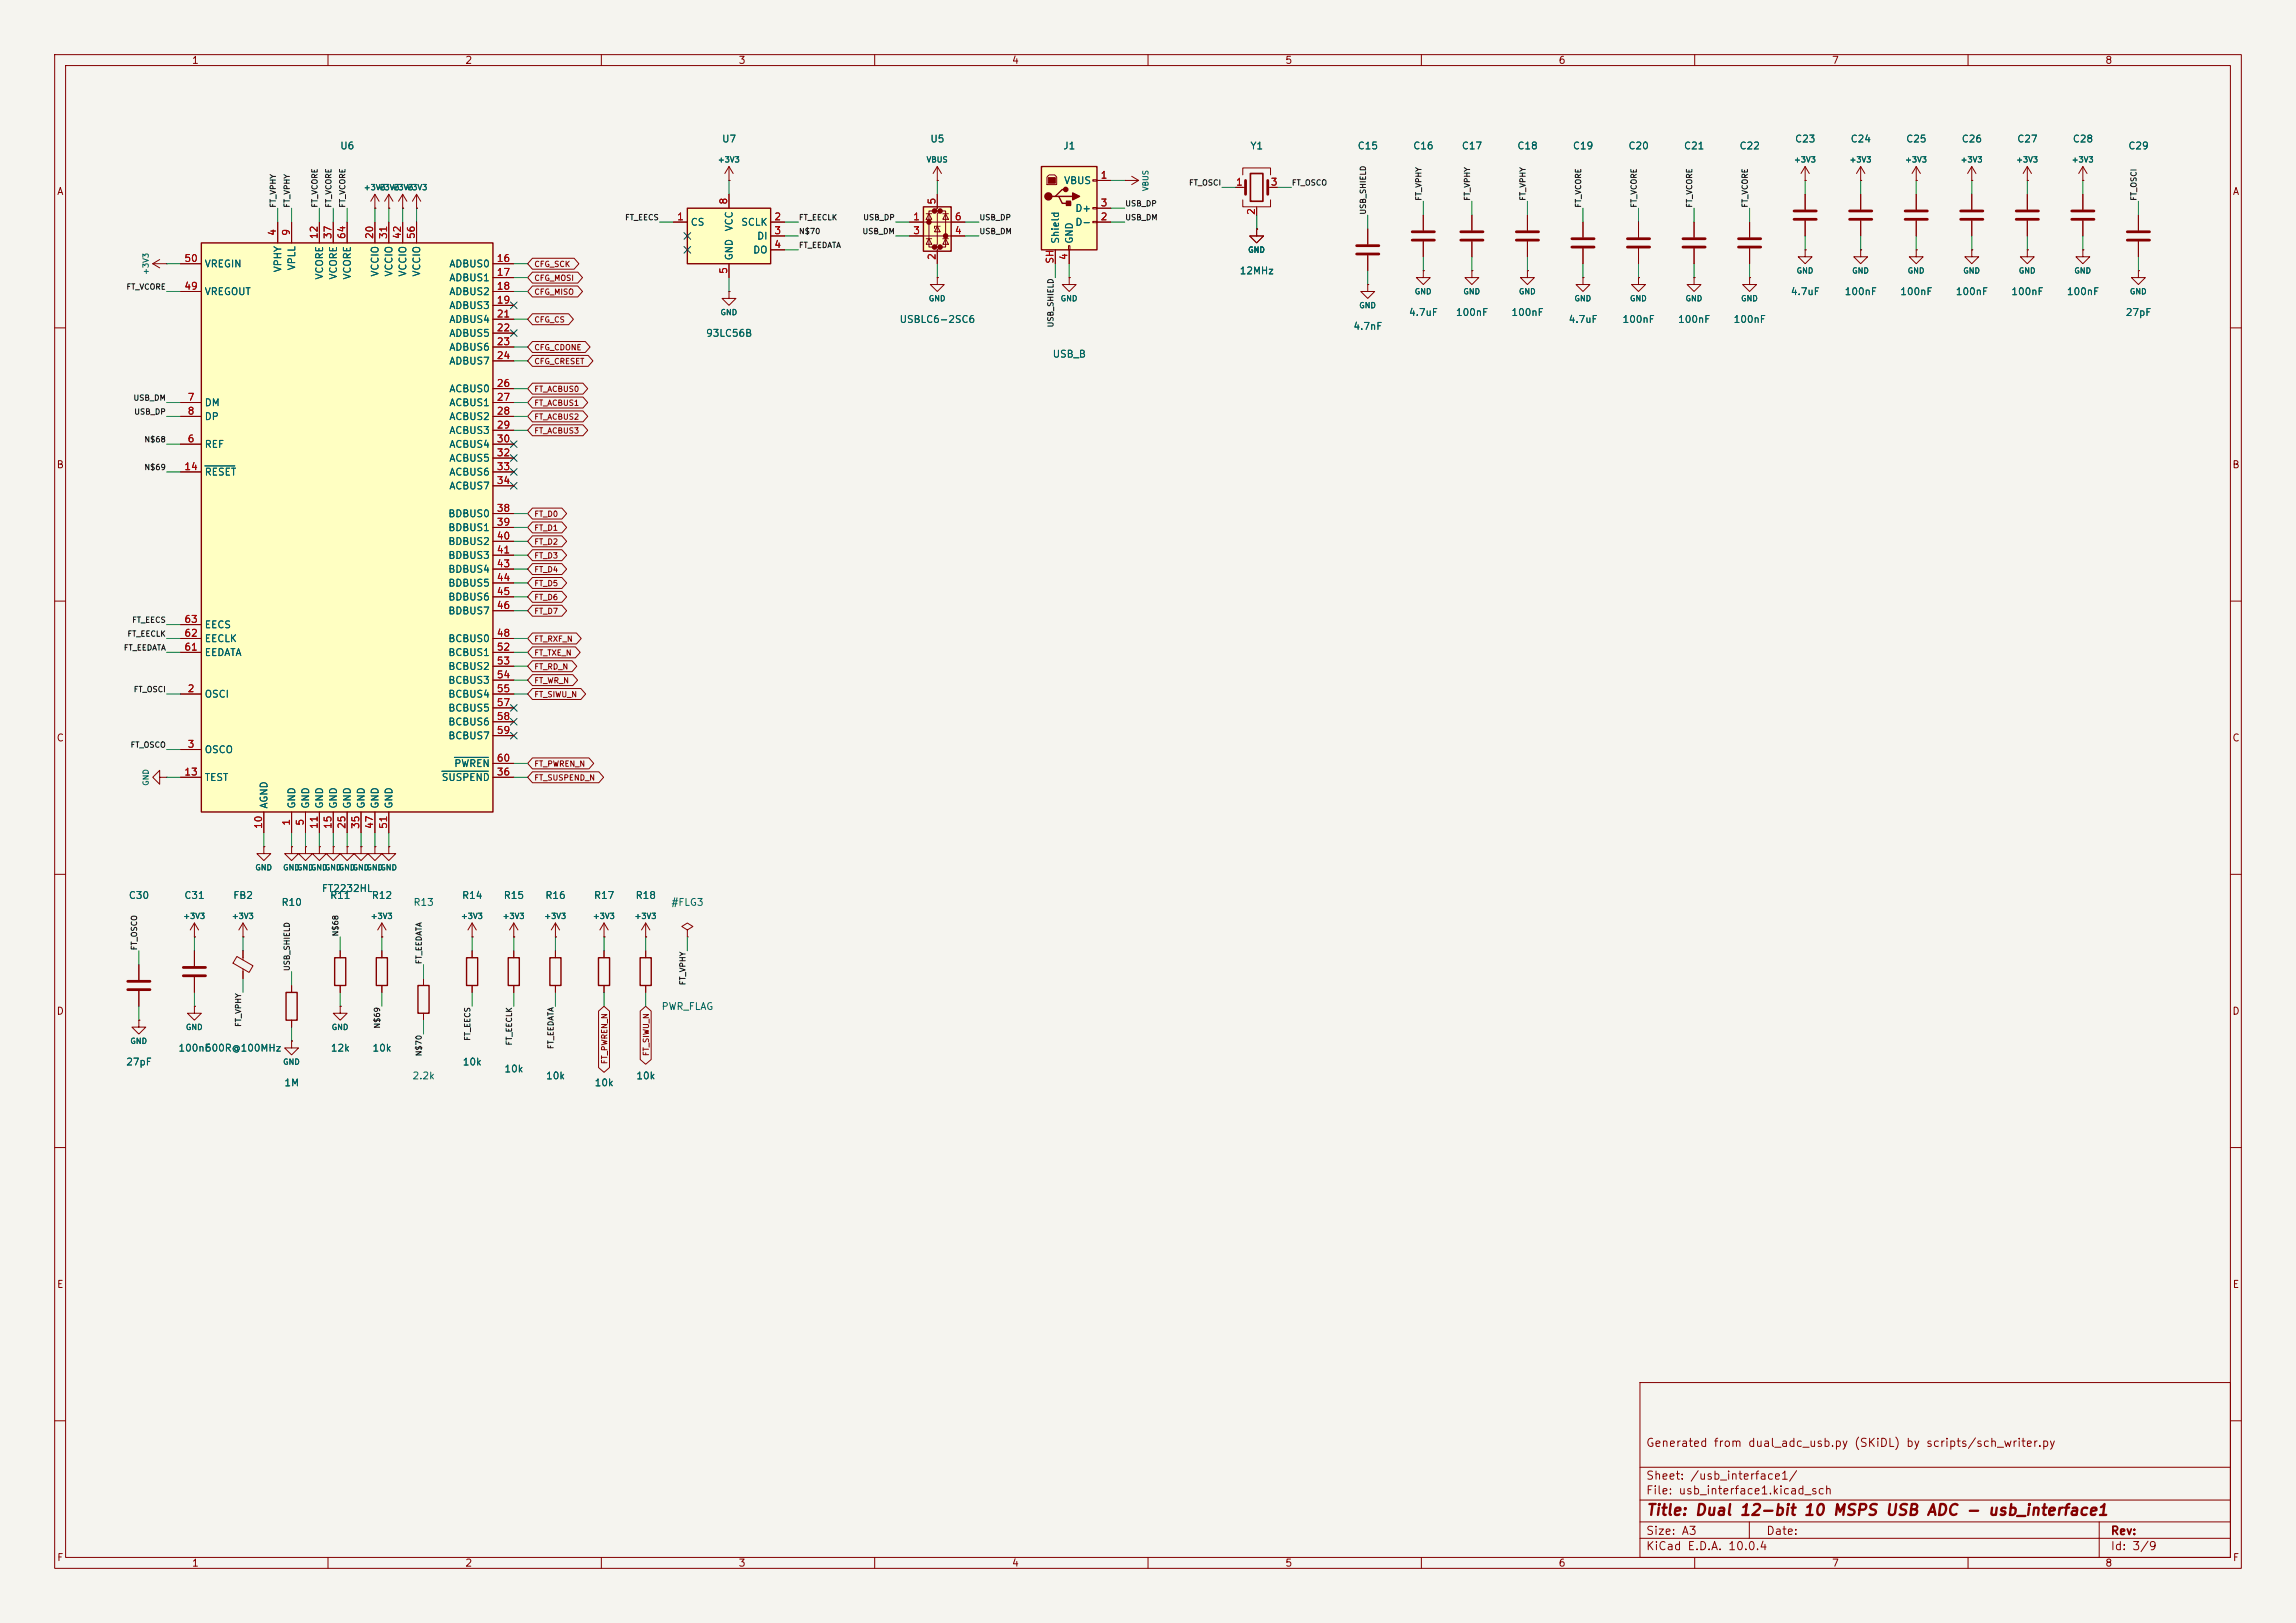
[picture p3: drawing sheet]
<svg xmlns="http://www.w3.org/2000/svg" width="420mm" height="297mm" viewBox="0 0 420 297" stroke-linecap="round" stroke-linejoin="round" font-family="sans-serif">
<defs><g id="words">
<text font-size="2" fill="#840000" x="301" y="277.8">Title: Dual 12-bit 10 MSPS USB ADC - usb_interface1</text>
<g font-size="1.5" fill="#840000">
<text x="301" y="265.1">Generated from dual_adc_usb.py (SKiDL) by scripts/sch_writer.py</text>
<text x="301" y="273.8">File: usb_interface1.kicad_sch</text>
<text x="301" y="271.1">Sheet: /usb_interface1/</text>
<text x="301" y="281.2">Size: A3</text>
<text x="323" y="281.2">Date:</text>
<text x="386" y="281.2">Rev:</text>
<text x="301" y="284">KiCad E.D.A. 10.0.4</text>
<text x="386" y="284">Id: 3/9</text>
</g>
<g font-size="1.3" fill="#840000">
<text x="35" y="12">1</text>
<text x="85" y="12">2</text>
<text x="135" y="12">3</text>
<text x="185" y="12">4</text>
<text x="235" y="12">5</text>
<text x="285" y="12">6</text>
<text x="335" y="12">7</text>
<text x="385" y="12">8</text>
<text x="10.3" y="36">A</text>
<text x="408.3" y="36">A</text>
<text x="10.3" y="86">B</text>
<text x="408.2" y="86">B</text>
<text x="10.3" y="136">C</text>
<text x="408.2" y="136">C</text>
<text x="10.3" y="186">D</text>
<text x="408.2" y="186">D</text>
<text x="10.3" y="236">E</text>
<text x="408.3" y="236">E</text>
<text x="10.3" y="286">F</text>
<text x="35" y="287">1</text>
<text x="85" y="287">2</text>
<text x="135" y="287">3</text>
<text x="185" y="287">4</text>
<text x="235" y="287">5</text>
<text x="285" y="287">6</text>
<text x="335" y="287">7</text>
<text x="385" y="287">8</text>
<text x="408.3" y="286">F</text>
</g>
<g font-size="1.3" fill="#006464">
<text x="62.1" y="27.6">U6</text>
<text x="132" y="26.4">U7</text>
<text x="170.1" y="26.4">U5</text>
<text x="194.4" y="27.6">J1</text>
<text x="228.6" y="27.6">Y1</text>
<text x="248.2" y="27.6">C15</text>
<text x="258.4" y="27.6">C16</text>
<text x="267.3" y="27.6">C17</text>
<text x="277.5" y="27.6">C18</text>
<text x="287.6" y="27.6">C19</text>
<text x="297.8" y="27.6">C20</text>
<text x="307.9" y="27.6">C21</text>
<text x="318.1" y="27.6">C22</text>
<text x="328.3" y="26.4">C23</text>
<text x="338.4" y="26.4">C24</text>
<text x="348.6" y="26.4">C25</text>
<text x="358.7" y="26.4">C26</text>
<text x="368.9" y="26.4">C27</text>
<text x="379.1" y="26.4">C28</text>
<text x="389.2" y="27.6">C29</text>
<text x="194.5" y="34">VBUS</text>
<text x="126.2" y="41.6">CS</text>
<text x="135.5" y="41.6">SCLK</text>
<text x="196.6" y="41.6">D-</text>
<text x="196.6" y="39.1">D+</text>
<text x="134.3" y="47.8" transform="rotate(-90 134.3 47.8)">GND</text>
<text x="134.3" y="42.4" transform="rotate(-90 134.3 42.4)">VCC</text>
<text x="137.7" y="46.7">DO</text>
<text x="138.4" y="44.2">DI</text>
<text x="194" y="44.7" transform="rotate(-90 194 44.7)">Shield</text>
<text x="196.6" y="44.7" transform="rotate(-90 196.6 44.7)">GND</text>
<text x="37.3" y="49.2">VREGIN</text>
<text x="51.8" y="49.9" transform="rotate(-90 51.8 49.9)">VPHY</text>
<text x="54.3" y="49.6" transform="rotate(-90 54.3 49.6)">VPLL</text>
<text x="59.4" y="51.3" transform="rotate(-90 59.4 51.3)">VCORE</text>
<text x="61.9" y="51.3" transform="rotate(-90 61.9 51.3)">VCORE</text>
<text x="64.5" y="51.3" transform="rotate(-90 64.5 51.3)">VCORE</text>
<text x="69.6" y="50.7" transform="rotate(-90 69.6 50.7)">VCCIO</text>
<text x="72.1" y="50.7" transform="rotate(-90 72.1 50.7)">VCCIO</text>
<text x="74.6" y="50.7" transform="rotate(-90 74.6 50.7)">VCCIO</text>
<text x="77.2" y="50.7" transform="rotate(-90 77.2 50.7)">VCCIO</text>
<text x="82.1" y="49.2">ADBUS0</text>
<text x="82.1" y="51.8">ADBUS1</text>
<text x="226.7" y="50.5">12MHz</text>
<text x="37.3" y="54.3">VREGOUT</text>
<text x="82.1" y="54.3">ADBUS2</text>
<text x="82.1" y="56.9">ADBUS3</text>
<text x="82.1" y="59.4">ADBUS4</text>
<text x="164.5" y="59.4">USBLC6-2SC6</text>
<text x="257.6" y="58.1">4.7uF</text>
<text x="266.2" y="58.1">100nF</text>
<text x="276.4" y="58.1">100nF</text>
<text x="286.8" y="59.4">4.7uF</text>
<text x="296.7" y="59.4">100nF</text>
<text x="306.8" y="59.4">100nF</text>
<text x="317" y="59.4">100nF</text>
<text x="327.5" y="54.3">4.7uF</text>
<text x="337.3" y="54.3">100nF</text>
<text x="347.5" y="54.3">100nF</text>
<text x="357.6" y="54.3">100nF</text>
<text x="367.8" y="54.3">100nF</text>
<text x="378" y="54.3">100nF</text>
<text x="388.7" y="58.1">27pF</text>
<text x="82.1" y="61.9">ADBUS5</text>
<text x="82.1" y="64.5">ADBUS6</text>
<text x="129" y="61.9">93LC56B</text>
<text x="192.5" y="65.7">USB_B</text>
<text x="247.5" y="60.7">4.7nF</text>
<text x="82.1" y="67">ADBUS7</text>
<text x="37.3" y="74.6">DM</text>
<text x="37.3" y="77.2">DP</text>
<text x="82.1" y="72.1">ACBUS0</text>
<text x="82.1" y="74.6">ACBUS1</text>
<text x="82.1" y="77.2">ACBUS2</text>
<text x="37.3" y="82.3">REF</text>
<text x="82.1" y="79.7">ACBUS3</text>
<text x="82.1" y="82.3">ACBUS4</text>
<text x="37.3" y="87.3">RESET</text>
<text x="82.1" y="84.8">ACBUS5</text>
<text x="82.1" y="87.3">ACBUS6</text>
<text x="82.1" y="89.9">ACBUS7</text>
<text x="81.9" y="95">BDBUS0</text>
<text x="81.9" y="97.5">BDBUS1</text>
<text x="81.9" y="100">BDBUS2</text>
<text x="81.9" y="102.6">BDBUS3</text>
<text x="81.9" y="105.1">BDBUS4</text>
<text x="81.9" y="107.7">BDBUS5</text>
<text x="81.9" y="110.2">BDBUS6</text>
<text x="81.9" y="112.7">BDBUS7</text>
<text x="37.3" y="117.8">EECLK</text>
<text x="37.3" y="115.3">EECS</text>
<text x="81.9" y="117.8">BCBUS0</text>
<text x="37.3" y="120.4">EEDATA</text>
<text x="81.9" y="120.4">BCBUS1</text>
<text x="81.9" y="122.9">BCBUS2</text>
<text x="81.9" y="125.4">BCBUS3</text>
<text x="37.3" y="128">OSCI</text>
<text x="81.9" y="128">BCBUS4</text>
<text x="81.9" y="130.5">BCBUS5</text>
<text x="81.9" y="133.1">BCBUS6</text>
<text x="81.9" y="135.6">BCBUS7</text>
<text x="37.3" y="138.1">OSCO</text>
<text x="37.3" y="143.2">TEST</text>
<text x="80.7" y="143.2">SUSPEND</text>
<text x="83" y="140.7">PWREN</text>
<text x="49.2" y="148.1" transform="rotate(-90 49.2 148.1)">AGND</text>
<text x="54.3" y="148.1" transform="rotate(-90 54.3 148.1)">GND</text>
<text x="56.9" y="148.1" transform="rotate(-90 56.9 148.1)">GND</text>
<text x="59.4" y="148.1" transform="rotate(-90 59.4 148.1)">GND</text>
<text x="61.9" y="148.1" transform="rotate(-90 61.9 148.1)">GND</text>
<text x="64.5" y="148.1" transform="rotate(-90 64.5 148.1)">GND</text>
<text x="67" y="148.1" transform="rotate(-90 67 148.1)">GND</text>
<text x="69.6" y="148.1" transform="rotate(-90 69.6 148.1)">GND</text>
<text x="72.1" y="148.1" transform="rotate(-90 72.1 148.1)">GND</text>
<text x="23.5" y="164.8">C30</text>
<text x="33.6" y="164.8">C31</text>
<text x="42.6" y="164.8">FB2</text>
<text x="51.4" y="166.1">R10</text>
<text x="58.8" y="163.5">FT2232HL</text>
<text x="60.3" y="164.8">R11</text>
<text x="67.9" y="164.8">R12</text>
<text x="75.5" y="166.1">R13</text>
<text x="84.4" y="164.8">R14</text>
<text x="92" y="164.8">R15</text>
<text x="99.7" y="164.8">R16</text>
<text x="108.5" y="164.8">R17</text>
<text x="116.2" y="164.8">R18</text>
<text x="122.7" y="166.1">#FLG3</text>
<text x="120.9" y="185.1">PWR_FLAG</text>
<text x="23" y="195.3">27pF</text>
<text x="32.5" y="192.7">100nF</text>
<text x="37.4" y="192.7">600R@100MHz</text>
<text x="60.4" y="192.7">12k</text>
<text x="68" y="192.7">10k</text>
<text x="75.3" y="197.8">2.2k</text>
<text x="84.5" y="195.3">10k</text>
<text x="92.2" y="196.6">10k</text>
<text x="99.8" y="197.8">10k</text>
<text x="116.3" y="197.8">10k</text>
<text x="51.9" y="199.1">1M</text>
<text x="108.7" y="199.1">10k</text>
</g>
<g font-size="1.3" fill="#a90000">
<text x="201.2" y="33">1</text>
<text x="226" y="34.3">1</text>
<text x="232.3" y="34.3">3</text>
<text x="123.8" y="40.6">1</text>
<text x="133.3" y="37.5" transform="rotate(-90 133.3 37.5)">8</text>
<text x="141.5" y="40.6">2</text>
<text x="166.9" y="40.6">1</text>
<text x="171.4" y="37.5" transform="rotate(-90 171.4 37.5)">5</text>
<text x="174.6" y="40.6">6</text>
<text x="201.2" y="40.6">2</text>
<text x="201.2" y="38.1">3</text>
<text x="229.8" y="39.4" transform="rotate(-90 229.8 39.4)">2</text>
<text x="50.8" y="43.3" transform="rotate(-90 50.8 43.3)">4</text>
<text x="53.3" y="43.3" transform="rotate(-90 53.3 43.3)">9</text>
<text x="58.4" y="43.9" transform="rotate(-90 58.4 43.9)">12</text>
<text x="60.9" y="43.9" transform="rotate(-90 60.9 43.9)">37</text>
<text x="63.5" y="43.9" transform="rotate(-90 63.5 43.9)">64</text>
<text x="68.6" y="43.9" transform="rotate(-90 68.6 43.9)">20</text>
<text x="71.1" y="43.9" transform="rotate(-90 71.1 43.9)">31</text>
<text x="73.6" y="43.9" transform="rotate(-90 73.6 43.9)">42</text>
<text x="76.2" y="43.9" transform="rotate(-90 76.2 43.9)">56</text>
<text x="141.5" y="43.2">3</text>
<text x="141.5" y="45.7">4</text>
<text x="166.9" y="43.2">3</text>
<text x="171.4" y="47.7" transform="rotate(-90 171.4 47.7)">2</text>
<text x="174.6" y="43.2">4</text>
<text x="195.6" y="47.7" transform="rotate(-90 195.6 47.7)">4</text>
<text x="33.6" y="53.3">49</text>
<text x="33.6" y="48.2">50</text>
<text x="90.8" y="48.2">16</text>
<text x="90.8" y="50.8">17</text>
<text x="90.8" y="53.3">18</text>
<text x="133.3" y="50.2" transform="rotate(-90 133.3 50.2)">5</text>
<text x="193" y="48.4" transform="rotate(-90 193 48.4)">SH</text>
<text x="90.8" y="55.9">19</text>
<text x="90.8" y="58.4">21</text>
<text x="90.8" y="60.9">22</text>
<text x="90.8" y="63.5">23</text>
<text x="90.8" y="66">24</text>
<text x="90.8" y="71.1">26</text>
<text x="34.2" y="73.6">7</text>
<text x="34.2" y="76.2">8</text>
<text x="90.8" y="73.6">27</text>
<text x="90.8" y="76.2">28</text>
<text x="34.2" y="81.3">6</text>
<text x="90.8" y="78.7">29</text>
<text x="90.8" y="81.3">30</text>
<text x="90.8" y="83.8">32</text>
<text x="33.6" y="86.3">14</text>
<text x="90.8" y="86.3">33</text>
<text x="90.8" y="88.9">34</text>
<text x="90.8" y="94">38</text>
<text x="90.8" y="96.5">39</text>
<text x="90.8" y="99">40</text>
<text x="90.8" y="101.6">41</text>
<text x="90.8" y="104.1">43</text>
<text x="90.8" y="106.7">44</text>
<text x="90.8" y="109.2">45</text>
<text x="90.8" y="111.7">46</text>
<text x="33.6" y="119.4">61</text>
<text x="33.6" y="116.8">62</text>
<text x="33.6" y="114.3">63</text>
<text x="90.8" y="116.8">48</text>
<text x="90.8" y="119.4">52</text>
<text x="90.8" y="121.9">53</text>
<text x="90.8" y="124.4">54</text>
<text x="34.2" y="127">2</text>
<text x="90.8" y="127">55</text>
<text x="90.8" y="129.5">57</text>
<text x="34.2" y="137.1">3</text>
<text x="90.8" y="132.1">58</text>
<text x="90.8" y="134.6">59</text>
<text x="33.6" y="142.2">13</text>
<text x="90.8" y="142.2">36</text>
<text x="90.8" y="139.7">60</text>
<text x="48.2" y="151.8" transform="rotate(-90 48.2 151.8)">10</text>
<text x="53.3" y="151.2" transform="rotate(-90 53.3 151.2)">1</text>
<text x="55.9" y="151.2" transform="rotate(-90 55.9 151.2)">5</text>
<text x="58.4" y="151.8" transform="rotate(-90 58.4 151.8)">11</text>
<text x="60.9" y="151.8" transform="rotate(-90 60.9 151.8)">15</text>
<text x="63.5" y="151.8" transform="rotate(-90 63.5 151.8)">25</text>
<text x="66" y="151.8" transform="rotate(-90 66 151.8)">35</text>
<text x="68.6" y="151.8" transform="rotate(-90 68.6 151.8)">47</text>
<text x="71.1" y="151.8" transform="rotate(-90 71.1 151.8)">51</text>
</g>
<g font-size="1" fill="#006464">
<text x="131.2" y="30">+3V3</text>
<text x="169.4" y="30">VBUS</text>
<text x="328.1" y="30">+3V3</text>
<text x="338.2" y="30">+3V3</text>
<text x="348.4" y="30">+3V3</text>
<text x="358.6" y="30">+3V3</text>
<text x="368.7" y="30">+3V3</text>
<text x="378.9" y="30">+3V3</text>
<text x="66.5" y="35.1">+3V3</text>
<text x="69" y="35.1">+3V3</text>
<text x="71.5" y="35.1">+3V3</text>
<text x="74.1" y="35.1">+3V3</text>
<text x="210.3" y="35.1" transform="rotate(-90 210.3 35.1)">VBUS</text>
<text x="228.2" y="46.5">GND</text>
<text x="27.4" y="50.4" transform="rotate(-90 27.4 50.4)">+3V3</text>
<text x="328.5" y="50.3">GND</text>
<text x="338.7" y="50.3">GND</text>
<text x="348.9" y="50.3">GND</text>
<text x="359" y="50.3">GND</text>
<text x="369.2" y="50.3">GND</text>
<text x="379.3" y="50.3">GND</text>
<text x="131.7" y="57.9">GND</text>
<text x="169.8" y="55.4">GND</text>
<text x="193.9" y="55.4">GND</text>
<text x="248.5" y="56.6">GND</text>
<text x="258.7" y="54.1">GND</text>
<text x="267.6" y="54.1">GND</text>
<text x="277.7" y="54.1">GND</text>
<text x="287.9" y="55.4">GND</text>
<text x="298.1" y="55.4">GND</text>
<text x="308.2" y="55.4">GND</text>
<text x="318.4" y="55.4">GND</text>
<text x="389.5" y="54.1">GND</text>
<text x="27.4" y="143.9" transform="rotate(-90 27.4 143.9)">GND</text>
<text x="46.6" y="159.5">GND</text>
<text x="51.7" y="159.5">GND</text>
<text x="54.2" y="159.5">GND</text>
<text x="56.8" y="159.5">GND</text>
<text x="59.3" y="159.5">GND</text>
<text x="61.8" y="159.5">GND</text>
<text x="64.4" y="159.5">GND</text>
<text x="66.9" y="159.5">GND</text>
<text x="69.5" y="159.5">GND</text>
<text x="33.4" y="168.4">+3V3</text>
<text x="42.3" y="168.4">+3V3</text>
<text x="67.7" y="168.4">+3V3</text>
<text x="84.2" y="168.4">+3V3</text>
<text x="91.9" y="168.4">+3V3</text>
<text x="99.5" y="168.4">+3V3</text>
<text x="108.4" y="168.4">+3V3</text>
<text x="116" y="168.4">+3V3</text>
<text x="23.7" y="191.3">GND</text>
<text x="33.9" y="188.7">GND</text>
<text x="60.6" y="188.7">GND</text>
<text x="51.7" y="195.1">GND</text>
</g>
<g font-size="1" fill="#0f0f0f">
<text x="217.4" y="34.2">FT_OSCI</text>
<text x="236.2" y="34.2">FT_OSCO</text>
<text x="50.7" y="38.1" transform="rotate(-90 50.7 38.1)">FT_VPHY</text>
<text x="53.2" y="38.1" transform="rotate(-90 53.2 38.1)">FT_VPHY</text>
<text x="58.3" y="38.1" transform="rotate(-90 58.3 38.1)">FT_VCORE</text>
<text x="60.9" y="38.1" transform="rotate(-90 60.9 38.1)">FT_VCORE</text>
<text x="63.4" y="38.1" transform="rotate(-90 63.4 38.1)">FT_VCORE</text>
<text x="114.2" y="40.5">FT_EECS</text>
<text x="146" y="40.5">FT_EECLK</text>
<text x="157.8" y="40.5">USB_DP</text>
<text x="179.1" y="40.5">USB_DP</text>
<text x="205.7" y="40.5">USB_DM</text>
<text x="205.7" y="38">USB_DP</text>
<text x="250.1" y="39.4" transform="rotate(-90 250.1 39.4)">USB_SHIELD</text>
<text x="260.3" y="36.8" transform="rotate(-90 260.3 36.8)">FT_VPHY</text>
<text x="269.1" y="36.8" transform="rotate(-90 269.1 36.8)">FT_VPHY</text>
<text x="279.3" y="36.8" transform="rotate(-90 279.3 36.8)">FT_VPHY</text>
<text x="289.5" y="38.1" transform="rotate(-90 289.5 38.1)">FT_VCORE</text>
<text x="299.6" y="38.1" transform="rotate(-90 299.6 38.1)">FT_VCORE</text>
<text x="309.8" y="38.1" transform="rotate(-90 309.8 38.1)">FT_VCORE</text>
<text x="319.9" y="38.1" transform="rotate(-90 319.9 38.1)">FT_VCORE</text>
<text x="391.1" y="36.8" transform="rotate(-90 391.1 36.8)">FT_OSCI</text>
<text x="146" y="45.6">FT_EEDATA</text>
<text x="146" y="43.1">N$70</text>
<text x="157.7" y="43.1">USB_DM</text>
<text x="179.1" y="43.1">USB_DM</text>
<text x="23" y="53.2">FT_VCORE</text>
<text x="192.9" y="60" transform="rotate(-90 192.9 60)">USB_SHIELD</text>
<text x="24.3" y="73.6">USB_DM</text>
<text x="24.5" y="76.1">USB_DP</text>
<text x="26.3" y="81.2">N$68</text>
<text x="26.3" y="86.3">N$69</text>
<text x="22.6" y="119.3">FT_EEDATA</text>
<text x="23.2" y="116.7">FT_EECLK</text>
<text x="24.1" y="114.2">FT_EECS</text>
<text x="24.4" y="126.9">FT_OSCI</text>
<text x="23.8" y="137.1">FT_OSCO</text>
<text x="25.3" y="174" transform="rotate(-90 25.3 174)">FT_OSCO</text>
<text x="62.1" y="171.4" transform="rotate(-90 62.1 171.4)">N$68</text>
<text x="53.2" y="177.8" transform="rotate(-90 53.2 177.8)">USB_SHIELD</text>
<text x="77.4" y="176.5" transform="rotate(-90 77.4 176.5)">FT_EEDATA</text>
<text x="125.6" y="180.4" transform="rotate(-90 125.6 180.4)">FT_VPHY</text>
<text x="44.4" y="188" transform="rotate(-90 44.4 188)">FT_VPHY</text>
<text x="69.8" y="188.3" transform="rotate(-90 69.8 188.3)">N$69</text>
<text x="86.3" y="190.6" transform="rotate(-90 86.3 190.6)">FT_EECS</text>
<text x="93.9" y="191.4" transform="rotate(-90 93.9 191.4)">FT_EECLK</text>
<text x="77.4" y="193.4" transform="rotate(-90 77.4 193.4)">N$70</text>
<text x="101.5" y="192.1" transform="rotate(-90 101.5 192.1)">FT_EEDATA</text>
</g>
<g font-size="1" fill="#840000">
<text x="97.6" y="51.6">CFG_MOSI</text>
<text x="97.6" y="49.1">CFG_SCK</text>
<text x="97.6" y="59.3">CFG_CS</text>
<text x="97.6" y="54.2">CFG_MISO</text>
<text x="97.6" y="64.3">CFG_CDONE</text>
<text x="97.6" y="72">FT_ACBUS0</text>
<text x="97.6" y="66.9">CFG_CRESET</text>
<text x="97.6" y="77">FT_ACBUS2</text>
<text x="97.6" y="74.5">FT_ACBUS1</text>
<text x="97.6" y="79.6">FT_ACBUS3</text>
<text x="97.6" y="94.8">FT_D0</text>
<text x="97.6" y="97.4">FT_D1</text>
<text x="97.6" y="99.9">FT_D2</text>
<text x="97.6" y="107.5">FT_D5</text>
<text x="97.6" y="102.4">FT_D3</text>
<text x="97.6" y="105">FT_D4</text>
<text x="97.6" y="110.1">FT_D6</text>
<text x="97.6" y="112.6">FT_D7</text>
<text x="97.6" y="117.7">FT_RXF_N</text>
<text x="97.6" y="122.8">FT_RD_N</text>
<text x="97.6" y="120.2">FT_TXE_N</text>
<text x="97.6" y="125.3">FT_WR_N</text>
<text x="97.6" y="127.8">FT_SIWU_N</text>
<text x="97.6" y="140.5">FT_PWREN_N</text>
<text x="97.6" y="143.1">FT_SUSPEND_N</text>
<text x="111.3" y="194.8" transform="rotate(-90 111.3 194.8)">FT_PWREN_N</text>
<text x="118.9" y="193.3" transform="rotate(-90 118.9 193.3)">FT_SIWU_N</text>
</g>
</g></defs>
<path d="M0 0h420v297h-420z" fill="#f5f4ef" stroke="#f5f4ef" stroke-width=".18"/>
<g fill="none" stroke="#840000" stroke-width=".18">
<path d="M10 10h400v277h-400zM12 12h396v273h-396zM60 10v2M110 10v2M160 10v2M210 10v2M260 10v2M310 10v2M360 10v2M171.4 50.8v1.3h1.3l-1.3 1.2-1.2-1.2h1.2M171.4 50.8h.1M10 60h2"/>
<path d="M408 60h2M10 110h2M408 110h2M10 160h2M408 160h2M86.4 174v1.3M94 174v1.3M86.4 180.3v1.3M94 180.3v1.3M10 210h2M408 210h2M300 253h108v32h-108z"/>
<path d="M10 260h2M300 278.5h108M300 274.5h108M300 268.5h108M320 278.5v3M384 278.5v6.5M408 260h2M60 285v2M110 285v2M160 285v2M210 285v2M260 285v2"/>
<path d="M300 281.5h108M310 285v2M360 285v2"/>
</g>
<path d="M85.3 175.3h2.1v5h-2.1zM93 175.3h2v5h-2z" fill="none" stroke="#840000" stroke-width=".25"/>
<path d="M168.9 37.8h5.1v8.2h-5.1z" fill="#ffffc2"/>
<g fill="#840000" stroke="#840000" stroke-width=".51">
<circle cx="169.9" cy="40.6" r=".25"/>
<circle cx="170.9" cy="38.6" r=".25"/>
<circle cx="170.9" cy="45.2" r=".25"/>
<circle cx="172" cy="38.6" r=".25"/>
<circle cx="172" cy="45.2" r=".25"/>
<circle cx="173" cy="43.2" r=".25"/>
</g>
<g fill="none" stroke="#840000" stroke-width=".18">
<path d="M133.3 33h.1M133.3 30.5l-.7 1.3M133.3 30.5l.8 1.3M133.3 30.5v2.5M169.4 39.1h1M169.9 39.1l.5 1h-1zM170.9 38.6h-1v6.6h1M171.4 35.6v2.5l-.5 .5h1.1l-.6 .5v5.6l-.5 .5h1.1l-.6 .5v2.6M171.4 33h.1M171.4 30.5v2.5M171.4 30.5l-.7 1.3M171.4 30.5l.8 1.3"/>
<path d="M172 38.6h1v6.6h-1M172.5 39.1h1M173 39.1l.5 1h-1zM205.7 33h.1M205.7 33h2.6M207 32.3l1.3 .7M208.3 33l-1.3 .8M166.4 40.6h10.1M166.4 43.2h10.1M169.4 43.7h1M169.9 43.7l.5 1h-1zM171.4 41.4l.6 1h-1.1z"/>
<path d="M172 41.4h-1.1v.4M172.5 43.7h1M173 43.7l.5 1h-1zM55.9 154.9v1.3h1.2l-1.2 1.3-1.3-1.3h1.3M55.9 154.9h.1M58.4 154.9v1.3h1.3l-1.3 1.3-1.3-1.3h1.3M58.4 154.9h.1M61 154.9v1.3h1.2l-1.2 1.3-1.3-1.3h1.3M61 154.9h.1M63.5 154.9v1.3h1.3l-1.3 1.3-1.3-1.3h1.3M63.5 154.9h.1M66 154.9v1.3h1.3l-1.3 1.3-1.2-1.3h1.2"/>
<path d="M66 154.9h.1M68.6 154.9v1.3h1.2l-1.2 1.3-1.3-1.3h1.3M68.6 154.9h.1M71.1 154.9v1.3h1.3l-1.3 1.3-1.3-1.3h1.3M71.1 154.9h.1M86.4 171.5h.1M86.4 168.9l-.8 1.3M86.4 168.9l.7 1.3M86.4 168.9v2.6M94 171.5h.1M94 168.9l-.8 1.3M94 168.9l.7 1.3"/>
<path d="M94 168.9v2.6"/>
</g>
<path d="M168.9 37.8h5.1v8.2h-5.1z" fill="none" stroke="#840000" stroke-width=".25"/>
<path d="M190.5 30.5h10.2v15.2h-10.2z" fill="#ffffc2"/>
<path d="M190.5 30.5h10.2v15.2h-10.2zM193 35.9h.7l.6 1.3h1.3M193.7 35.9h2.5M194.9 34.7h-.6l-1.3 1.2h-.6M61.2 175.3h2v5h-2zM68.8 175.3h2.1v5h-2.1zM100.6 175.3h2v5h-2zM109.5 175.3h2v5h-2zM117.1 175.3h2v5h-2zM52.3 181.6h2.1v5.1h-2.1zM76.5 180.3h2v5.1h-2z" fill="none" stroke="#840000" stroke-width=".25"/>
<g fill="none" stroke="#840000" stroke-width=".18">
<path d="M191.5 32.4l.4-.4h1l.4 .4v1.4h-1.8zM199.9 32.9h.8v.2h-.8zM199.9 38h.8v.2h-.8zM200.7 33h2.5M200.7 38.1h2.5M226.1 34.3h1.7M227.3 32v-1.3h5.1v1.3M227.3 36.6v1.2h5.1v-1.2M229.9 37.8v1.6M231.9 34.3h1.8M193 45.7v2.6M195.5 45h.2v.7h-.2z"/>
<path d="M195.6 50.8v1.3h1.2l-1.2 1.2-1.3-1.2h1.3M195.6 50.8h.1M195.6 45.7v2.6M199.9 40.5h.8v.3h-.8zM200.7 40.6h2.5M229.9 41.9v1.3h1.2l-1.2 1.3-1.3-1.3h1.3M229.9 41.9h.1M269.2 49.5v1.3h1.3l-1.3 1.3-1.2-1.3h1.2M269.2 49.5h.1M320 50.8v1.3h1.3l-1.3 1.2-1.2-1.2h1.2M320 50.8h.1M320 40.6v2.8"/>
<path d="M320 45.5v2.8M48.3 154.9v1.3h1.2l-1.2 1.3-1.3-1.3h1.3M48.3 154.9h.1M53.3 154.9v1.3h1.3l-1.3 1.3-1.2-1.3h1.2M53.3 154.9h.1M25.4 176.5v2.8M35.6 171.5h.1M35.6 168.9l-.8 1.3M35.6 168.9l.7 1.3M35.6 168.9v2.6M35.6 174v2.8M35.6 178.8v2.8"/>
<path d="M43.3 175l3 1.7-.7 1.3-3-1.7zM44.4 171.5h.1M44.4 168.9l-.7 1.3M44.4 168.9l.8 1.3M44.4 168.9v2.6M44.4 174v1.6M44.4 177.3v1.8M62.2 174v1.3M69.8 171.5h.1M69.8 168.9l-.7 1.3M69.8 168.9l.8 1.3M69.8 168.9v2.6"/>
<path d="M69.8 174v1.3M77.5 179.1v1.2M101.6 171.5h.1M101.6 168.9l-.8 1.3M101.6 168.9l.8 1.3M101.6 168.9v2.6M101.6 174v1.3M110.5 171.5h.1M110.5 168.9l-.8 1.3M110.5 168.9l.8 1.3M110.5 168.9v2.6M110.5 174v1.3"/>
<path d="M118.1 171.5h.1M118.1 168.9l-.8 1.3M118.1 168.9l.8 1.3M118.1 168.9v2.6M118.1 174v1.3M125.7 170.2l1-.7-1-.6-1 .6 1 .7v1.3M125.7 171.5h.1M25.4 186.7v1.3h1.3l-1.3 1.2-1.3-1.2h1.3M25.4 186.7h.1M25.4 181.4v2.8M35.6 184.2v1.2h1.2l-1.2 1.3-1.3-1.3h1.3M35.6 184.2h.1"/>
<path d="M53.3 190.5v1.3h1.3l-1.3 1.2-1.2-1.2h1.2M53.3 190.5h.1M53.3 180.3v1.3M53.3 186.7v1.3M62.2 184.2v1.2h1.3l-1.3 1.3-1.2-1.3h1.2M62.2 184.2h.1M62.2 180.3v1.3M69.8 180.3v1.3M77.5 185.4v1.3M101.6 180.3v1.3M110.5 180.3v1.3M118.1 180.3v1.3"/>
</g>
<path d="M191.8 32.5h1.2v1h-1.2z" fill="#840000" stroke="#840000" stroke-width=".18"/>
<g fill="#840000" stroke="#840000" stroke-width=".25">
<path d="M195.1 36.8h.7v.8h-.7z"/>
<path d="M196.2 35.3l1.3 .6-1.3 .7z"/>
<circle cx="191.8" cy="35.9" r=".63"/>
<circle cx="194.9" cy="34.7" r=".38"/>
</g>
<path d="M227.8 33v2.6M231.9 33v2.6M318 43.7h4.1M318 45.2h4.1M23.4 179.6h4M33.5 177h4.1M33.5 178.6h4.1M23.4 181.1h4" fill="none" stroke="#840000" stroke-width=".51"/>
<path d="M228.7 31.8h2.3v5h-2.3z" fill="none" stroke="#840000" stroke-width=".3"/>
<path d="M125.7 38.1h15.3v10.2h-15.3z" fill="#ffffc2"/>
<path d="M125.7 38.1h15.3v10.2h-15.3z" fill="none" stroke="#840000" stroke-width=".25"/>
<g fill="none" stroke="#840000" stroke-width=".18">
<path d="M68.6 38.1h.1M68.6 35.6l-.8 1.2M68.6 35.6l.7 1.2M68.6 35.6v2.5M71.1 38.1h.1M71.1 35.6l-.7 1.2M71.1 35.6l.8 1.2M71.1 35.6v2.5M73.7 38.1h.1M73.7 35.6l-.8 1.2M73.7 35.6l.7 1.2M73.7 35.6v2.5"/>
<path d="M76.2 38.1h.1M76.2 35.6l-.8 1.2M76.2 35.6l.8 1.2M76.2 35.6v2.5M133.3 35.6v2.5M260.3 39.4v2.8M269.2 39.4v2.8M279.4 39.4v2.8M350.5 35.6v2.8M370.8 33h.1M370.8 30.5l-.7 1.3M370.8 30.5l.8 1.3"/>
<path d="M370.8 30.5v2.5M370.8 35.6v2.8M381 33h.1M381 30.5v2.5M381 35.6v2.8M381 30.5l-.8 1.3M381 30.5l.8 1.3M27.9 48.3l1.3 .7M27.9 48.3h2.6M29.2 47.5l-1.3 .8M30.5 48.3h.1M123.2 40.6h2.5"/>
<path d="M133.3 53.3v1.3h1.3l-1.3 1.3-1.2-1.3h1.2M133.3 53.3h.1M133.3 48.3v2.5M141 40.6h2.5M141 43.2h2.5M141 45.7h2.5M250.2 52.1v1.2h1.3l-1.3 1.3-1.3-1.3h1.3M250.2 52.1h.1M250.2 41.9v2.8M250.2 46.7v2.8M260.3 49.5v1.3h1.3l-1.3 1.3-1.2-1.3h1.2M260.3 49.5h.1"/>
<path d="M260.3 44.2v2.8M269.2 44.2v2.8M279.4 49.5v1.3h1.3l-1.3 1.3-1.3-1.3h1.3M279.4 49.5h.1M279.4 44.2v2.8M289.6 50.8v1.3h1.2l-1.2 1.2-1.3-1.2h1.3M289.6 50.8h.1M289.6 40.6v2.8M289.6 45.5v2.8M299.7 50.8v1.3h1.3l-1.3 1.2-1.3-1.2h1.3M299.7 50.8h.1M299.7 40.6v2.8"/>
<path d="M299.7 45.5v2.8M309.9 50.8v1.3h1.2l-1.2 1.2-1.3-1.2h1.3M309.9 50.8h.1M309.9 40.6v2.8M309.9 45.5v2.8M350.5 40.4v2.8M360.7 45.7v1.3h1.2l-1.2 1.3-1.3-1.3h1.3M360.7 45.7h.1M370.8 45.7v1.3h1.3l-1.3 1.3-1.2-1.3h1.2M370.8 45.7h.1M370.8 40.4v2.8M381 45.7v1.3h1.3l-1.3 1.3-1.3-1.3h1.3"/>
<path d="M381 45.7h.1M381 40.4v2.8M29.2 142.2v-1.2l-1.3 1.2 1.3 1.3v-1.3h1.3M30.5 142.2h.1"/>
</g>
<g fill="none" stroke="#840000" stroke-width=".51">
<path d="M348.5 38.6h4.1M368.8 38.6h4.1M379 38.6h4M248.2 45h4M248.2 46.5h4M258.3 42.4h4.1M258.3 43.9h4.1M267.2 42.4h4.1M267.2 43.9h4.1M277.4 42.4h4M277.4 43.9h4M287.5 43.7h4.1"/>
<path d="M287.5 45.2h4.1M297.7 43.7h4.1M297.7 45.2h4.1M307.8 43.7h4.1M307.8 45.2h4.1M348.5 40.1h4.1M368.8 40.1h4.1M379 40.1h4"/>
</g>
<path d="M36.8 44.5h53.4v104.1h-53.4z" fill="#ffffc2"/>
<path d="M36.8 44.5h53.4v104.1h-53.4z" fill="none" stroke="#840000" stroke-width=".25"/>
<g fill="none" stroke="#840000" stroke-width=".18">
<path d="M68.6 38.1h.1M71.1 38.1h.1M73.7 38.1h.1M76.2 38.1h.1M133.3 33h.1M133.3 35.6v2.5M171.4 33h.1M171.4 35.6v2.5M200.7 33h2.5M200.7 38.1h2.5M226.1 34.3h1.2M229.9 38.1v1.3"/>
<path d="M232.4 34.3h1.3M260.3 39.4v2.8M269.2 39.4v2.8M279.4 39.4v2.8M330.2 33h.1M330.2 30.5l-.8 1.3M330.2 30.5l.8 1.3M330.2 30.5v2.5M330.2 35.6v2.8M340.4 33h.1M340.4 30.5v2.5M340.4 35.6v2.8"/>
<path d="M340.4 30.5l-.8 1.3M340.4 30.5l.7 1.3M350.5 33h.1M350.5 30.5l-.7 1.3M350.5 30.5l.8 1.3M350.5 30.5v2.5M350.5 35.6v2.8M360.7 33h.1M360.7 30.5l-.8 1.3M360.7 30.5l.7 1.3M360.7 30.5v2.5M360.7 35.6v2.8"/>
<path d="M370.8 33h.1M370.8 35.6v2.8M381 33h.1M381 35.6v2.8M391.2 39.4v2.8M33 48.3h3.8M33 53.3h3.8M50.8 40.6v3.9M53.3 40.6v3.9M58.4 40.6v3.9M61 40.6v3.9M63.5 40.6v3.9"/>
<path d="M68.6 40.6v3.9M71.1 40.6v3.9M73.7 40.6v3.9M76.2 40.6v3.9M90.2 48.3h3.8M90.2 50.8h3.8M90.2 53.3h3.8M90.2 55.9h3.8M90.2 58.4h3.8M97.4 57.4h6.6l.9 1-.9 1h-6.6l-.9-1zM97.4 52.3h8.3l.9 1-.9 1h-8.3l-.9-1zM97.4 49.8h8.3l.9 1-.9 1h-8.3l-.9-1z"/>
<path d="M97.4 47.3h7.6l.9 1-.9 1h-7.6l-.9-1zM123.2 40.6h2.5M133.3 53.3h.1M133.3 48.3v2.5M141 40.6h2.5M141 43.2h2.5M141 45.7h2.5M166.4 40.6h2.5M166.4 43.2h2.5M171.4 50.8h.1M171.4 45.7v2.6M174 40.6h2.5"/>
<path d="M174 43.2h2.5M193 45.7v2.6M195.6 50.8h.1M195.6 45.7v2.6M200.7 40.6h2.5M229.9 41.9h.1M250.2 52.1h.1M250.2 41.9v2.8M250.2 46.7v2.8M260.3 49.5h.1M260.3 44.2v2.8M269.2 49.5h.1"/>
<path d="M269.2 44.2v2.8M279.4 49.5h.1M279.4 44.2v2.8M289.6 50.8h.1M289.6 40.6v2.8M289.6 45.5v2.8M299.7 50.8h.1M299.7 40.6v2.8M299.7 45.5v2.8M309.9 50.8h.1M309.9 40.6v2.8M309.9 45.5v2.8"/>
<path d="M320 50.8h.1M320 40.6v2.8M320 45.5v2.8M330.2 45.7v1.3h1.3l-1.3 1.3-1.3-1.3h1.3M330.2 45.7h.1M330.2 40.4v2.8M340.4 45.7v1.3h1.2l-1.2 1.3-1.3-1.3h1.3M340.4 45.7h.1M340.4 40.4v2.8M350.5 45.7v1.3h1.3l-1.3 1.3-1.3-1.3h1.3M350.5 45.7h.1M350.5 40.4v2.8"/>
<path d="M360.7 45.7h.1M360.7 40.4v2.8M370.8 45.7h.1M370.8 40.4v2.8M381 45.7h.1M381 40.4v2.8M391.2 49.5v1.3h1.2l-1.2 1.3-1.3-1.3h1.3M391.2 49.5h.1M391.2 44.2v2.8M33 73.7h3.8M33 76.2h3.8M90.2 73.7h3.8"/>
<path d="M90.2 76.2h3.8M90.2 61h3.8M90.2 63.5h3.8M90.2 66h3.8M90.2 71.1h3.8M90.2 78.7h3.8M97.4 70.1h9.2l.9 1-.9 1h-9.2l-.9-1zM97.4 65h10.2l.9 1-.9 1h-10.2l-.9-1zM97.4 62.5h9.7l.8 1-.8 1h-9.7l-.9-1zM97.4 75.2h9.2l.9 1-.9 1h-9.2l-.9-1zM97.4 77.7h9.2l.9 1-.9 1h-9.2l-.9-1zM97.4 72.7h9.2l.9 1-.9 1h-9.2l-.9-1z"/>
<path d="M33 81.3h3.8M33 86.4h3.8M90.2 81.3h3.8M90.2 86.4h3.8M90.2 83.8h3.8M90.2 88.9h3.8M90.2 94h3.8M90.2 96.5h3.8M90.2 99.1h3.8M97.4 93h5.4l.9 1-.9 1h-5.4l-.9-1zM97.4 95.5h5.4l.9 1-.9 1h-5.4l-.9-1zM97.4 98.1h5.4l.9 1-.9 1h-5.4l-.9-1z"/>
<path d="M33 116.8h3.8M33 119.4h3.8M33 114.3h3.8M90.2 101.6h3.8M90.2 104.1h3.8M90.2 106.7h3.8M90.2 109.2h3.8M90.2 111.8h3.8M90.2 116.8h3.8M90.2 119.4h3.8M97.4 108.2h5.4l.9 1-.9 1h-5.4l-.9-1zM97.4 110.8h5.4l.9 1-.9 1h-5.4l-.9-1z"/>
<path d="M97.4 115.8h8l.9 1-.9 1h-8l-.9-1zM97.4 105.7h5.4l.9 1-.9 1h-5.4l-.9-1zM97.4 100.6h5.4l.9 1-.9 1h-5.4l-.9-1zM97.4 103.1h5.4l.9 1-.9 1h-5.4l-.9-1zM97.4 118.4h7.9l.8 1-.8 1h-7.9l-.9-1zM33 127h3.8M33 137.2h3.8M90.2 127h3.8M90.2 121.9h3.8M90.2 124.5h3.8M90.2 129.5h3.8M90.2 132.1h3.8"/>
<path d="M90.2 134.6h3.8M90.2 139.7h3.8M97.4 120.9h7.2l.9 1-.9 1h-7.2l-.9-1zM97.4 126h8.9l.8 1-.8 1h-8.9l-.9-1zM97.4 123.5h7.4l.9 1-.9 1h-7.4l-.9-1zM97.4 138.7h10.3l.9 1-.9 1h-10.3l-.9-1zM33 142.2h3.8M48.3 154.9h.1M48.3 148.6v3.8M53.3 154.9h.1M53.3 148.6v3.8M55.9 154.9h.1"/>
<path d="M55.9 148.6v3.8M58.4 154.9h.1M58.4 148.6v3.8M61 154.9h.1M61 148.6v3.8M63.5 154.9h.1M63.5 148.6v3.8M66 154.9h.1M66 148.6v3.8M68.6 154.9h.1M68.6 148.6v3.8M71.1 154.9h.1"/>
<path d="M71.1 148.6v3.8M90.2 142.2h3.8M97.4 141.2h12.1l.9 1-.9 1h-12.1l-.9-1zM25.4 176.5v2.8M35.6 171.5h.1M35.6 174v2.8M35.6 178.8v2.8M44.4 171.5h.1M44.4 174v1.3M44.4 177.8v1.3M62.2 174v1.3M69.8 171.5h.1"/>
<path d="M69.8 174v1.3M86.4 171.5h.1M86.4 174v1.3M94 171.5h.1M94 174v1.3M101.6 171.5h.1M101.6 174v1.3M110.5 171.5h.1M110.5 174v1.3M118.1 171.5h.1M118.1 174v1.3M25.4 186.7h.1"/>
<path d="M25.4 181.4v2.8M35.6 184.2h.1M53.3 190.5h.1M53.3 180.3v1.3M53.3 186.7v1.3M62.2 184.2h.1M62.2 180.3v1.3M69.8 180.3v1.3M86.4 180.3v1.3M94 180.3v1.3M101.6 180.3v1.3M109.5 185l1-.8 1 .8v10.4l-1 .8-1-.8z"/>
<path d="M110.5 180.3v1.3M117.1 185l1-.8 1 .8v8.9l-1 .9-1-.9zM118.1 180.3v1.3"/>
</g>
<path d="M37.5 85.3h5.5M83.1 138.6h6.2M80.8 141.1h8.5" fill="none" stroke="#006464" stroke-width=".18"/>
<path d="M328.2 38.6h4M338.3 38.6h4.1M358.6 38.6h4.1M328.2 40.1h4M338.3 40.1h4.1M358.6 40.1h4.1M389.1 42.4h4.1M389.1 43.9h4.1" fill="none" stroke="#840000" stroke-width=".51"/>
<g fill="none" stroke="#009600" stroke-width=".18">
<path d="M50.8 38.1v2.5M53.3 38.1v2.5M58.4 38.1v2.5M61 38.1v2.5M63.5 38.1v2.5M68.6 38.1v2.5M71.1 38.1v2.5M73.7 38.1v2.5M76.2 38.1v2.5M133.3 33v2.6M171.4 33v2.6M203.2 33h2.5"/>
<path d="M203.2 38.1h2.5M223.5 34.3h2.6M229.9 39.4v2.5M233.7 34.3h2.5M250.2 39.4v2.5M260.3 36.8v2.6M269.2 36.8v2.6M279.4 36.8v2.6M289.6 38.1v2.5M299.7 38.1v2.5M309.9 38.1v2.5M320 38.1v2.5"/>
<path d="M330.2 33v2.6M340.4 33v2.6M350.5 33v2.6M360.7 33v2.6M370.8 33v2.6M381 33v2.6M391.2 36.8v2.6M30.5 53.3h2.5M30.5 48.3h2.5M94 53.3h2.5M94 48.3h2.5M94 50.8h2.5"/>
<path d="M94 58.4h2.5M120.6 40.6h2.6M133.3 50.8v2.5M143.5 40.6h2.5M143.5 43.2h2.5M143.5 45.7h2.5M163.8 40.6h2.6M163.8 43.2h2.6M171.4 48.3v2.5M176.5 40.6h2.6M176.5 43.2h2.6M193 48.3v2.5"/>
<path d="M195.6 48.3v2.5M203.2 40.6h2.5M250.2 49.5v2.6M260.3 47v2.5M269.2 47v2.5M279.4 47v2.5M289.6 48.3v2.5M299.7 48.3v2.5M309.9 48.3v2.5M320 48.3v2.5M330.2 43.2v2.5M340.4 43.2v2.5"/>
<path d="M350.5 43.2v2.5M360.7 43.2v2.5M370.8 43.2v2.5M381 43.2v2.5M391.2 47v2.5M30.5 76.2h2.5M30.5 73.7h2.5M94 63.5h2.5M94 76.2h2.5M94 73.7h2.5M94 78.7h2.5M94 71.1h2.5"/>
<path d="M94 66h2.5M30.5 81.3h2.5M30.5 86.4h2.5M94 96.5h2.5M94 99.1h2.5M94 94h2.5M30.5 114.3h2.5M30.5 116.8h2.5M30.5 119.4h2.5M94 116.8h2.5M94 119.4h2.5M94 104.1h2.5"/>
<path d="M94 106.7h2.5M94 101.6h2.5M94 109.2h2.5M94 111.8h2.5M30.5 127h2.5M30.5 137.2h2.5M94 127h2.5M94 124.5h2.5M94 121.9h2.5M94 139.7h2.5M30.5 142.2h2.5M48.3 152.4v2.5"/>
<path d="M53.3 152.4v2.5M55.9 152.4v2.5M58.4 152.4v2.5M61 152.4v2.5M63.5 152.4v2.5M66 152.4v2.5M68.6 152.4v2.5M71.1 152.4v2.5M94 142.2h2.5M25.4 174v2.5M35.6 171.5v2.5M44.4 171.5v2.5"/>
<path d="M44.4 179.1v2.5M53.3 177.8v2.5M62.2 171.5v2.5M69.8 171.5v2.5M77.5 176.5v2.6M86.4 171.5v2.5M94 171.5v2.5M101.6 171.5v2.5M110.5 171.5v2.5M118.1 171.5v2.5M125.7 171.5v2.5M25.4 184.2v2.5"/>
<path d="M35.6 181.6v2.6M53.3 188v2.5M62.2 181.6v2.6M69.8 181.6v2.6M77.5 186.7v2.5M86.4 181.6v2.6M94 181.6v2.6M101.6 181.6v2.6M110.5 181.6v2.6M118.1 181.6v2.6"/>
</g>
<g fill="none" stroke="#000084" stroke-width=".18">
<path d="M93.4 55.3l1.2 1.2M94.6 55.3l-1.2 1.2M125.1 45.1l1.2 1.2M125.1 42.6l1.2 1.2M126.3 45.1l-1.2 1.2M126.3 42.6l-1.2 1.2M93.4 60.4l1.2 1.2M94.6 60.4l-1.2 1.2M93.4 80.7l1.2 1.2M93.4 83.2l1.2 1.2M93.4 85.8l1.2 1.2M93.4 88.3l1.2 1.2"/>
<path d="M94.6 80.7l-1.2 1.2M94.6 83.2l-1.2 1.2M94.6 85.8l-1.2 1.2M94.6 88.3l-1.2 1.2M93.4 131.5l1.2 1.2M93.4 128.9l1.2 1.2M93.4 134l1.2 1.2M94.6 131.5l-1.2 1.2M94.6 128.9l-1.2 1.2M94.6 134l-1.2 1.2"/>
</g>
<use href="#words"/>
</svg>
